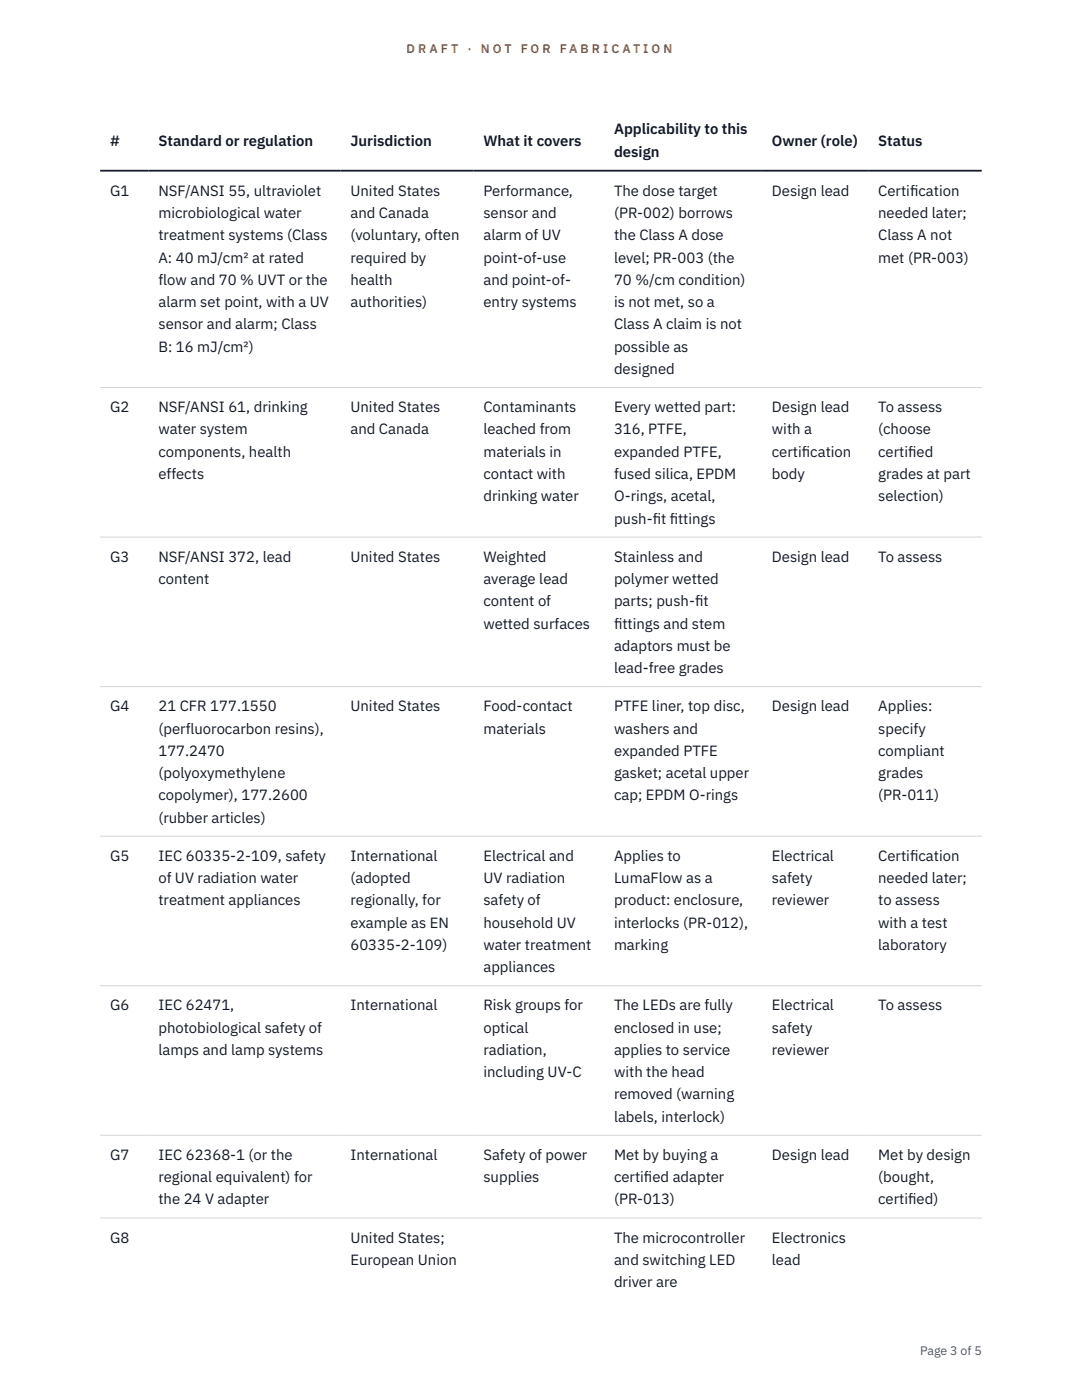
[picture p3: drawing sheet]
<svg xmlns="http://www.w3.org/2000/svg" width="216mm" height="279mm" viewBox="0 0 216 279" stroke-linecap="round" stroke-linejoin="round" font-family="sans-serif">
<defs><g id="words">
<g font-size="3" fill="#111827">
<text x="22" y="29.1">#</text>
<text x="31.6" y="29.1">Standard or regulation</text>
<text x="69.9" y="29.1">Jurisdiction</text>
<text x="96.5" y="29.1">What it covers</text>
<text x="122.5" y="26.8">Applicability to this</text>
<text x="154" y="29.1">Owner (role)</text>
<text x="175.2" y="29.1">Status</text>
<text x="122.5" y="31.3">design</text>
<text x="22" y="39.1">G1</text>
<text x="31.6" y="39.1">NSF/ANSI 55, ultraviolet</text>
<text x="69.9" y="39.1">United States</text>
<text x="96.5" y="39.1">Performance,</text>
<text x="122.5" y="39.1">The dose target</text>
<text x="154" y="39.1">Design lead</text>
<text x="175.2" y="39.1">Certif</text>
<text x="181.6" y="39.1">ication</text>
<text x="31.6" y="43.5">microbiological water</text>
<text x="31.6" y="48">treatment systems (Class</text>
<text x="69.9" y="43.5">and Canada</text>
<text x="69.9" y="48">(voluntary, often</text>
<text x="96.5" y="43.5">sensor and</text>
<text x="96.5" y="48">alarm of UV</text>
<text x="122.5" y="43.5">(PR-002) borrows</text>
<text x="122.5" y="48">the Class A dose</text>
<text x="175.2" y="43.5">needed later;</text>
<text x="175.2" y="48">Class A not</text>
<text x="31.6" y="52.4">A: 40 mJ/cm² at rated</text>
<text x="69.9" y="52.4">required by</text>
<text x="96.5" y="52.4">point-of-use</text>
<text x="122.5" y="52.4">level; PR-003 (the</text>
<text x="175.2" y="52.4">met (PR-003)</text>
<text x="31.6" y="56.9">flow and 70 % UVT or the</text>
<text x="69.9" y="56.9">health</text>
<text x="96.5" y="56.9">and point-of-</text>
<text x="122.5" y="56.9">70 %/cm condition)</text>
<text x="31.6" y="61.3">alarm set point, with a UV</text>
<text x="31.6" y="65.7">sensor and alarm; Class</text>
<text x="69.9" y="61.3">authorities)</text>
<text x="96.5" y="61.3">entry systems</text>
<text x="122.5" y="61.3">is not met, so a</text>
<text x="122.5" y="65.7">Class A claim is not</text>
<text x="31.6" y="70.2">B: 16 mJ/cm²)</text>
<text x="122.5" y="70.2">possible as</text>
<text x="122.5" y="74.6">designed</text>
<text x="22" y="82.3">G2</text>
<text x="31.6" y="82.3">NSF/ANSI 61, drinking</text>
<text x="69.9" y="82.3">United States</text>
<text x="96.5" y="82.3">Contaminants</text>
<text x="122.5" y="82.3">Every wetted part:</text>
<text x="154" y="82.3">Design lead</text>
<text x="175.2" y="82.3">To assess</text>
<text x="31.6" y="86.7">water system</text>
<text x="69.9" y="86.7">and Canada</text>
<text x="96.5" y="86.7">leached from</text>
<text x="122.5" y="86.7">316, PTFE,</text>
<text x="154" y="86.7">with a</text>
<text x="175.2" y="86.7">(choose</text>
<text x="31.6" y="91.1">components, health</text>
<text x="31.6" y="95.6">effects</text>
<text x="96.5" y="91.1">materials in</text>
<text x="96.5" y="95.6">contact with</text>
<text x="122.5" y="91.1">expanded PTFE,</text>
<text x="122.5" y="95.6">fused silica, EPDM</text>
<text x="154" y="91.1">certif</text>
<text x="154" y="95.6">body</text>
<text x="160" y="91.1">ication</text>
<text x="175.2" y="91.1">certif</text>
<text x="175.2" y="95.6">grades at part</text>
<text x="181.2" y="91.1">ied</text>
<text x="96.5" y="100">drinking water</text>
<text x="122.5" y="100">O-rings, acetal,</text>
<text x="175.2" y="100">selection)</text>
<text x="122.5" y="104.5">push-f ittings</text>
<text x="130.2" y="104.5">it f</text>
<text x="22" y="112.1">G3</text>
<text x="31.6" y="112.1">NSF/ANSI 372, lead</text>
<text x="69.9" y="112.1">United States</text>
<text x="96.5" y="112.1">Weighted</text>
<text x="122.5" y="112.1">Stainless and</text>
<text x="154" y="112.1">Design lead</text>
<text x="175.2" y="112.1">To assess</text>
<text x="31.6" y="116.5">content</text>
<text x="96.5" y="116.5">average lead</text>
<text x="122.5" y="116.5">polymer wetted</text>
<text x="96.5" y="121">content of</text>
<text x="96.5" y="125.4">wetted surfaces</text>
<text x="122.5" y="121">parts; push-f</text>
<text x="122.5" y="125.4">f</text>
<text x="122.5" y="125.4">ittings and stem</text>
<text x="138.7" y="121">it</text>
<text x="122.5" y="129.9">adaptors must be</text>
<text x="122.5" y="134.3">lead-free grades</text>
<text x="22" y="142">G4</text>
<text x="31.6" y="142">21 CFR 177.1550</text>
<text x="69.9" y="142">United States</text>
<text x="96.5" y="142">Food-contact</text>
<text x="122.5" y="142">PTFE liner, top disc,</text>
<text x="154" y="142">Design lead</text>
<text x="175.2" y="142">Applies:</text>
<text x="31.6" y="146.4">(perfluorocarbon resins),</text>
<text x="96.5" y="146.4">materials</text>
<text x="122.5" y="146.4">washers and</text>
<text x="175.2" y="146.4">specify</text>
<text x="31.6" y="150.8">177.2470</text>
<text x="31.6" y="155.3">(polyoxymethylene</text>
<text x="122.5" y="150.8">expanded PTFE</text>
<text x="122.5" y="155.3">gasket; acetal upper</text>
<text x="175.2" y="150.8">compliant</text>
<text x="175.2" y="155.3">grades</text>
<text x="31.6" y="159.7">copolymer), 177.2600</text>
<text x="122.5" y="159.7">cap; EPDM O-rings</text>
<text x="175.2" y="159.7">(PR-011)</text>
<text x="31.6" y="164.2">(rubber articles)</text>
<text x="22" y="171.8">G5</text>
<text x="31.6" y="171.8">IEC 60335-2-109, safety</text>
<text x="69.9" y="171.8">International</text>
<text x="96.5" y="171.8">Electrical and</text>
<text x="122.5" y="171.8">Applies to</text>
<text x="154" y="171.8">Electrical</text>
<text x="175.2" y="171.8">Certif</text>
<text x="181.6" y="171.8">ication</text>
<text x="31.6" y="176.2">of UV radiation water</text>
<text x="69.9" y="176.2">(adopted</text>
<text x="96.5" y="176.2">UV radiation</text>
<text x="122.5" y="176.2">LumaFlow as a</text>
<text x="154" y="176.2">safety</text>
<text x="175.2" y="176.2">needed later;</text>
<text x="31.6" y="180.7">treatment appliances</text>
<text x="69.9" y="180.7">regionally, for</text>
<text x="69.9" y="185.1">example as EN</text>
<text x="96.5" y="180.7">safety of</text>
<text x="96.5" y="185.1">household UV</text>
<text x="122.5" y="180.7">product: enclosure,</text>
<text x="122.5" y="185.1">interlocks (PR-012),</text>
<text x="154" y="180.7">reviewer</text>
<text x="175.2" y="180.7">to assess</text>
<text x="175.2" y="185.1">with a test</text>
<text x="69.9" y="189.6">60335-2-109)</text>
<text x="96.5" y="189.6">water treatment</text>
<text x="122.5" y="189.6">marking</text>
<text x="175.2" y="189.6">laboratory</text>
<text x="96.5" y="194">appliances</text>
<text x="22" y="201.6">G6</text>
<text x="31.6" y="201.6">IEC 62471,</text>
<text x="69.9" y="201.6">International</text>
<text x="96.5" y="201.6">Risk groups for</text>
<text x="122.5" y="201.6">The LEDs are fully</text>
<text x="154" y="201.6">Electrical</text>
<text x="175.2" y="201.6">To assess</text>
<text x="31.6" y="206.1">photobiological safety of</text>
<text x="96.5" y="206.1">optical</text>
<text x="122.5" y="206.1">enclosed in use;</text>
<text x="154" y="206.1">safety</text>
<text x="31.6" y="210.5">lamps and lamp systems</text>
<text x="96.5" y="210.5">radiation,</text>
<text x="96.5" y="215">including UV-C</text>
<text x="122.5" y="210.5">applies to service</text>
<text x="122.5" y="215">with the head</text>
<text x="154" y="210.5">reviewer</text>
<text x="122.5" y="219.4">removed (warning</text>
<text x="122.5" y="223.9">labels, interlock)</text>
<text x="22" y="231.5">G7</text>
<text x="31.6" y="231.5">IEC 62368-1 (or the</text>
<text x="69.9" y="231.5">International</text>
<text x="96.5" y="231.5">Safety of power</text>
<text x="122.5" y="231.5">Met by buying a</text>
<text x="154" y="231.5">Design lead</text>
<text x="175.2" y="231.5">Met by design</text>
<text x="31.6" y="235.9">regional equivalent) for</text>
<text x="96.5" y="235.9">supplies</text>
<text x="122.5" y="235.9">certif</text>
<text x="128.5" y="235.9">ied adapter</text>
<text x="175.2" y="235.9">(bought,</text>
<text x="31.6" y="240.4">the 24 V adapter</text>
<text x="122.5" y="240.4">(PR-013)</text>
<text x="175.2" y="240.4">certif</text>
<text x="181.2" y="240.4">ied)</text>
<text x="22" y="248">G8</text>
<text x="69.9" y="248">United States;</text>
<text x="122.5" y="248">The microcontroller</text>
<text x="154" y="248">Electronics</text>
<text x="69.9" y="252.4">European Union</text>
<text x="122.5" y="252.4">and switching LED</text>
<text x="122.5" y="256.9">driver are</text>
<text x="154" y="252.4">lead</text>
</g>
<g font-size="2.5" fill="#b45309">
<text x="81.1" y="10.5">D R A F T</text>
<text x="93.3" y="10.5">·</text>
<text x="95.9" y="10.5">N O T</text>
<text x="103.9" y="10.5">F O R</text>
<text x="111.7" y="10.5">F A B R I C A T I O N</text>
</g>
<text font-size="2.5" fill="#4b5563" x="183.6" y="270.3">Page 3 of 5</text>
</g></defs>
<path d="M20 77.3h175.9M20 107.2h175.9M20 137h175.9M20 166.9h175.9M20 196.7h175.9M20 226.6h175.9M20 243.1h175.9" fill="none" stroke="#d1d5db" stroke-width=".2"/>
<path d="M20 34.1h175.9" fill="none" stroke="#111827" stroke-width=".35"/>
<use href="#words"/>
</svg>
